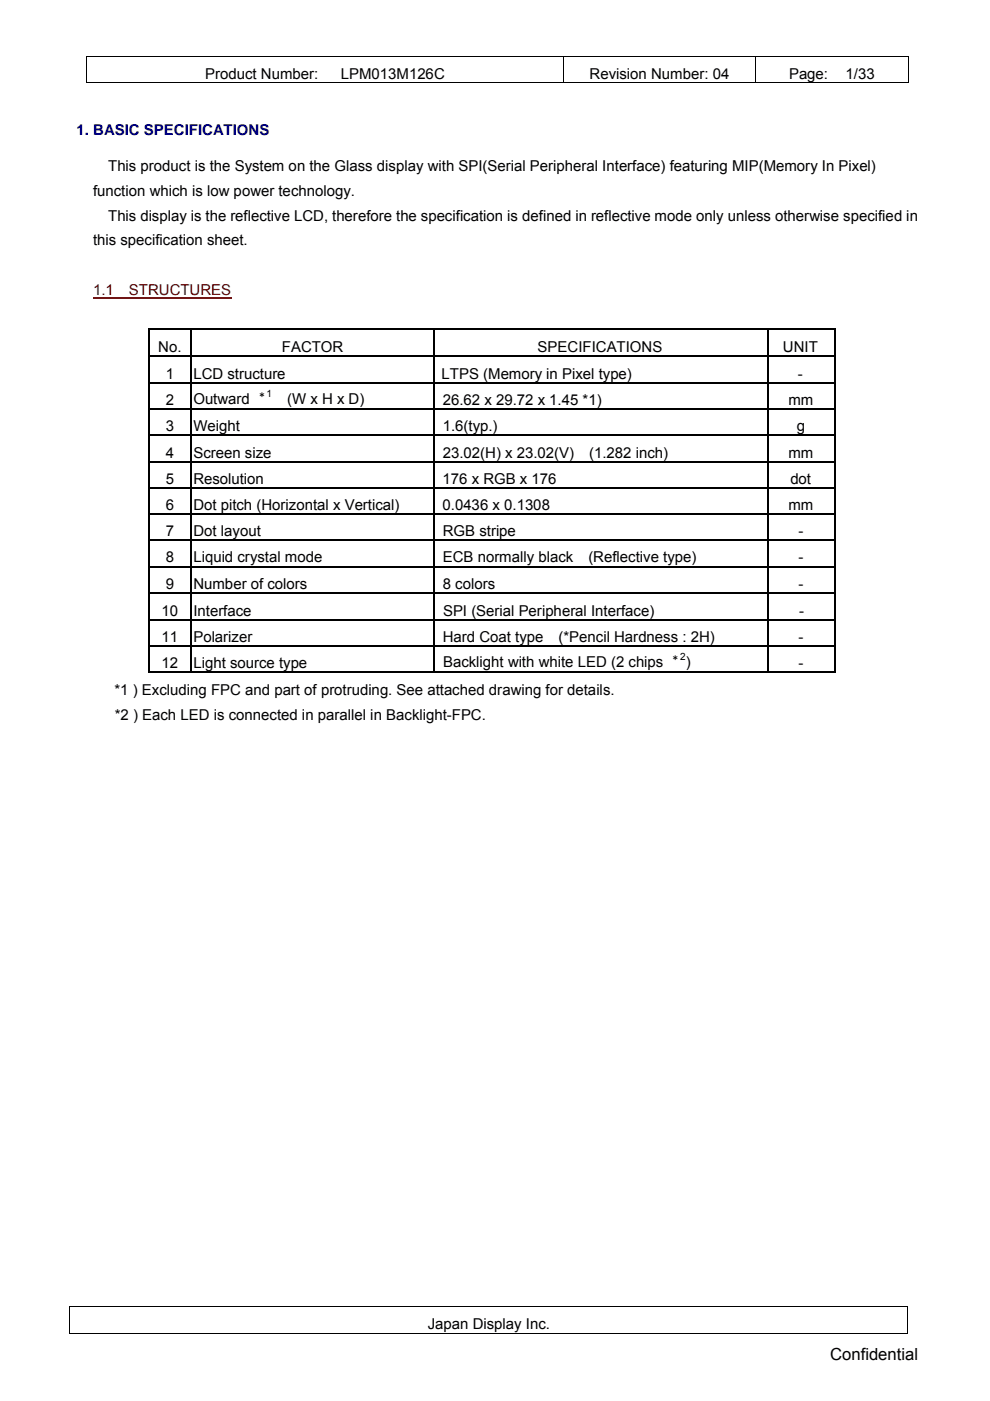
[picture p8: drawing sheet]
<svg xmlns="http://www.w3.org/2000/svg" width="210mm" height="297mm" viewBox="0 0 210 297" stroke-linecap="round" stroke-linejoin="round" font-family="sans-serif">
<defs><g id="words">
<text font-size="3.5" x="176.1" y="288.2">Confidential</text>
<g font-size="3.2">
<text x="43.5" y="16.7">Product Number:</text>
<text x="72.3" y="16.7">LPM013M126C</text>
<text x="125.1" y="16.7">Revision Number: 04</text>
<text x="167.4" y="16.7">Page:</text>
<text x="179.4" y="16.7">1/33</text>
<text x="19.7" y="41.5">function which is low power technology.</text>
<text x="22.9" y="36.2">This product is the System on the Glass display with SPI(Serial Peripheral Interface) featuring MIP(Memory In Pixel)</text>
<text x="22.9" y="46.8">This display is the reflective LCD, therefore the specification is defined in reflective mode only unless otherwise specified in</text>
<text x="19.7" y="52">this specification sheet.</text>
<text x="33.6" y="74.5">No.</text>
<text x="59.8" y="74.5">FACTOR</text>
<text x="114" y="74.5">SPECIFICATIONS</text>
<text x="166.1" y="74.5">UNIT</text>
<text x="35.2" y="80.3">1</text>
<text x="41" y="80.3">LCD structure</text>
<text x="93.6" y="80.3">LTPS (Memory in Pixel type)</text>
<text x="169.2" y="80.3">-</text>
<text x="35.2" y="85.9">2</text>
<text x="41" y="85.7">Outward</text>
<text x="60.9" y="85.7">(W x H x D)</text>
<text x="93.9" y="85.9">26.62 x 29.72 x 1.45 *1)</text>
<text x="167.2" y="85.9">mm</text>
<text x="35.2" y="91.5">3</text>
<text x="41" y="91.5">Weight</text>
<text x="93.9" y="91.5">1.6(typ.)</text>
<text x="169" y="91.5">g</text>
<text x="35.2" y="97">4</text>
<text x="41" y="97">Screen size</text>
<text x="93.9" y="97">23.02(H) x 23.02(V)</text>
<text x="125" y="97">(1.282 inch)</text>
<text x="167.2" y="97">mm</text>
<text x="35.2" y="102.6">5</text>
<text x="41" y="102.6">Resolution</text>
<text x="93.9" y="102.6">176 x RGB x 176</text>
<text x="167.6" y="102.6">dot</text>
<text x="35.2" y="108.1">6</text>
<text x="35.2" y="113.7">7</text>
<text x="41" y="108.1">Dot pitch (Horizontal x Vertical)</text>
<text x="41" y="113.7">Dot layout</text>
<text x="93.9" y="108.1">0.0436 x 0.1308</text>
<text x="93.9" y="113.7">RGB stripe</text>
<text x="167.2" y="108.1">mm</text>
<text x="169.3" y="113.7">-</text>
<text x="35.2" y="119.3">8</text>
<text x="41" y="119.3">Liquid crystal mode</text>
<text x="93.9" y="119.3">ECB normally black</text>
<text x="124.8" y="119.3">(Reflective type)</text>
<text x="169.4" y="119.3">-</text>
<text x="35.2" y="124.9">9</text>
<text x="41" y="124.9">Number of colors</text>
<text x="93.9" y="124.9">8 colors</text>
<text x="169.4" y="124.9">-</text>
<text x="34.3" y="130.5">10</text>
<text x="41" y="130.5">Interface</text>
<text x="94" y="130.5">SPI (Serial Peripheral Interface)</text>
<text x="169.5" y="130.5">-</text>
<text x="34.3" y="136.1">11</text>
<text x="41" y="136.1">Polarizer</text>
<text x="93.9" y="136.1">Hard Coat type</text>
<text x="118.4" y="136.1">(*Pencil Hardness : 2H)</text>
<text x="169.4" y="136.1">-</text>
<text x="34.3" y="141.6">12</text>
<text x="41" y="141.6">Light source type</text>
<text x="94" y="141.4">Backlight with white LED (2 chips</text>
<text x="145.4" y="141.4">)</text>
<text x="169.4" y="141.6">-</text>
<text x="24.3" y="147.3">*1 ) Excluding FPC and part of protruding. See attached drawing for details.</text>
<text x="24.3" y="152.6">*2 ) Each LED is connected in parallel in Backlight-FPC.</text>
<text x="90.7" y="281.9">Japan Display Inc.</text>
</g>
<text font-size="3.2" fill="#000080" x="16.2" y="28.7">1. BASIC SPECIFICATIONS</text>
<g font-size="3.2" fill="#800000">
<text x="19.7" y="62.6">1.1</text>
<text x="27.3" y="62.6">STRUCTURES</text>
</g>
<g font-size="1.9">
<text x="54.6" y="84.5">＊1</text>
<text x="142.3" y="140.2">＊2</text>
</g>
</g></defs>
<g fill="#000">
<path d="M18.3 12l.1 .1zM192.7 12l.1 .1zM192.7 17.4l.1 .1zM31.4 69.7h.3v.3h-.3zM31.4 75.2h.3v.6h-.3zM40.4 69.7h.2v.3h-.2zM40.4 75.7l.2 .1zM40.4 75.2h.5v.2h-.5zM40.4 75.6h.5v.1h-.5zM91.9 69.7h.3v.3h-.3zM91.9 75.7l.3 .1zM91.9 75.2h.6v.2h-.6z"/>
<path d="M91.9 75.6h.6v.1h-.6zM162.8 69.7h.3v.3h-.3zM162.8 75.7l.3 .1zM162.8 75.2h.5v.2h-.5zM162.8 75.6h.5v.1h-.5zM177 69.7h.2v.3h-.2zM177 69.7h.2v.2h-.2zM177 75.2h.2v.6h-.2zM31.4 81h.3v.3h-.3zM31.4 86.6h.3v.3h-.3zM31.4 92.2h.3v.2h-.3zM31.4 97.7h.3v.3h-.3z"/>
<path d="M40.4 81h.2v.3h-.2zM40.4 86.6h.2v.3h-.2zM40.4 92.2h.2v.2h-.2zM40.4 97.7h.2v.3h-.2zM91.9 81h.3v.3h-.3zM91.9 86.6h.3v.3h-.3zM91.9 92.2h.3v.2h-.3zM91.9 97.7h.3v.3h-.3zM162.8 81h.3v.3h-.3zM162.8 86.6h.3v.3h-.3zM162.8 92.2h.3v.2h-.3zM162.8 97.7h.3v.3h-.3z"/>
<path d="M177 81h.2v.3h-.2zM177 86.6h.2v.3h-.2zM177 92.2h.2v.2h-.2zM177 97.7h.2v.3h-.2zM31.4 103.3h.3v.2h-.3zM31.4 108.8h.3v.3h-.3zM31.4 114.4h.3v.3h-.3zM40.4 103.3h.2v.2h-.2zM40.4 108.8h.2v.3h-.2zM40.4 114.4h.2v.3h-.2zM91.9 103.3h.3v.2h-.3zM91.9 108.8h.3v.3h-.3z"/>
<path d="M91.9 114.4h.3v.3h-.3zM162.8 103.3h.3v.2h-.3zM162.8 108.8h.3v.3h-.3zM162.8 114.4h.3v.3h-.3zM177 103.3h.2v.2h-.2zM177 108.8h.2v.3h-.2zM177 114.4h.2v.3h-.2zM31.4 120h.3v.3h-.3zM31.4 125.6h.3v.3h-.3zM31.4 131.2h.3v.3h-.3zM31.4 136.8h.3v.3h-.3zM40.4 120.3h.2z"/>
<path d="M40.4 125.9h.2zM40.4 131.2h.2v.3h-.2zM40.4 136.8h.2v.3h-.2zM91.9 120.3h.3zM91.9 125.9h.3zM91.9 131.2h.3v.3h-.3zM91.9 136.8h.3v.3h-.3zM162.8 120.3h.3zM162.8 125.9h.3zM162.8 131.2h.3v.3h-.3zM162.8 136.8h.3v.3h-.3zM177 120h.2v.3h-.2z"/>
<path d="M177 125.6h.2v.3h-.2zM177 131.2h.2v.3h-.2zM177 136.8h.2v.3h-.2zM14.8 276.9h.1zM192.5 276.9h.1zM192.5 282.6l.1 .1z"/>
</g>
<g fill="none" stroke="#000" stroke-width=".21">
<path d="M18.3 12h174.5M18.3 17.4h101.2M18.4 12.1v5.4M119.5 12.1l.1 5.3h40.6M160.2 12.1v5.4M160.3 17.4h32.4M192.7 12.1v5.4M31.7 75.3h8.7M31.7 75.6h8.7M40.9 75.3h51M40.9 75.6h51M92.5 75.3h70.3"/>
<path d="M92.5 75.6h70.3M163.3 75.3h13.7M163.3 75.6h13.7M14.8 276.9h177.8M14.8 276.9v5.8M192.6 276.9v5.8M14.8 282.6h177.7"/>
</g>
<path d="M19.7 63.1h29.3" fill="none" stroke="#800000" stroke-width=".23"/>
<g fill="none" stroke="#000" stroke-width=".25">
<path d="M31.4 69.8h9M31.6 70v5.2M31.6 75.8v5.2M40.5 70v5.2M40.5 75.8v5.2M40.6 69.8h51.3M92.1 70v5.2M92.1 75.8v5.2M92.2 69.8h70.6M162.9 70v5.2M162.9 75.8v5.2M163.1 69.8h13.9"/>
<path d="M177.1 70v5.2M177.1 75.8v5.2M31.6 81.3v5.3M31.6 86.9v5.3M31.6 92.4v5.3M31.6 98v5.3M31.7 81.2h8.7M31.7 86.7h8.7M31.7 92.3h8.7M31.7 97.9h8.7M40.5 81.3v5.3M40.5 86.9v5.3"/>
<path d="M40.5 92.4v5.3M40.5 98v5.3M40.6 81.2h51.3M40.6 86.7h51.3M40.6 92.3h51.3M40.6 97.9h51.3M92.1 81.3v5.3M92.1 86.9v5.3M92.1 92.4v5.3M92.1 98v5.3M92.2 81.2h70.6M92.2 86.7h70.6"/>
<path d="M92.2 92.3h70.6M92.2 97.9h70.6M162.9 81.3v5.3M162.9 86.9v5.3M162.9 92.4v5.3M162.9 98v5.3M163.1 81.2h13.9M163.1 86.7h13.9M163.1 92.3h13.9M163.1 97.9h13.9M177.1 81.3v5.3M177.1 86.9v5.3"/>
<path d="M177.1 92.4v5.3M177.1 98v5.3M31.6 103.5v5.3M31.6 109.1v5.3M31.6 114.7v5.3M31.7 103.4h8.7M31.7 109h8.7M31.7 114.5h8.7M40.5 103.5v5.3M40.5 109.1v5.3M40.5 114.7v5.3M40.6 103.4h51.3"/>
<path d="M40.6 109h51.3M40.6 114.5h51.3M92.1 103.5v5.3M92.1 109.1v5.3M92.1 114.7v5.3M92.2 103.4h70.6M92.2 109h70.6M92.2 114.5h70.6M162.9 103.5v5.3M162.9 109.1v5.3M162.9 114.7v5.3M163.1 103.4h13.9"/>
<path d="M163.1 109h13.9M163.1 114.5h13.9M177.1 103.5v5.3M177.1 109.1v5.3M177.1 114.7v5.3M31.6 120.3v5.3M31.6 125.9v5.3M31.6 131.5v5.3M31.6 137.1v5.2M31.7 131.4h8.7M31.7 136.9h8.7M40.5 120.3v5.3"/>
<path d="M40.5 125.9v5.3M40.5 131.5v5.3M40.5 137.1v5.2M40.6 131.4h51.3M40.6 136.9h51.3M92.1 120.3v5.3M92.1 125.9v5.3M92.1 131.5v5.3M92.1 137.1v5.2M92.2 131.4h70.6M92.2 136.9h70.6M162.9 120.3v5.3"/>
<path d="M162.9 125.9v5.3M162.9 131.5v5.3M162.9 137.1v5.2M163.1 131.4h13.9M163.1 136.9h13.9M177.1 120.3v5.3M177.1 125.9v5.3M177.1 131.5v5.3M177.1 137.1v5.6"/>
</g>
<path d="M31.7 120.1h145.3M31.7 125.8h145.3M31.4 142.5h145.6" fill="none" stroke="#000" stroke-width=".34"/>
<use href="#words"/>
</svg>
